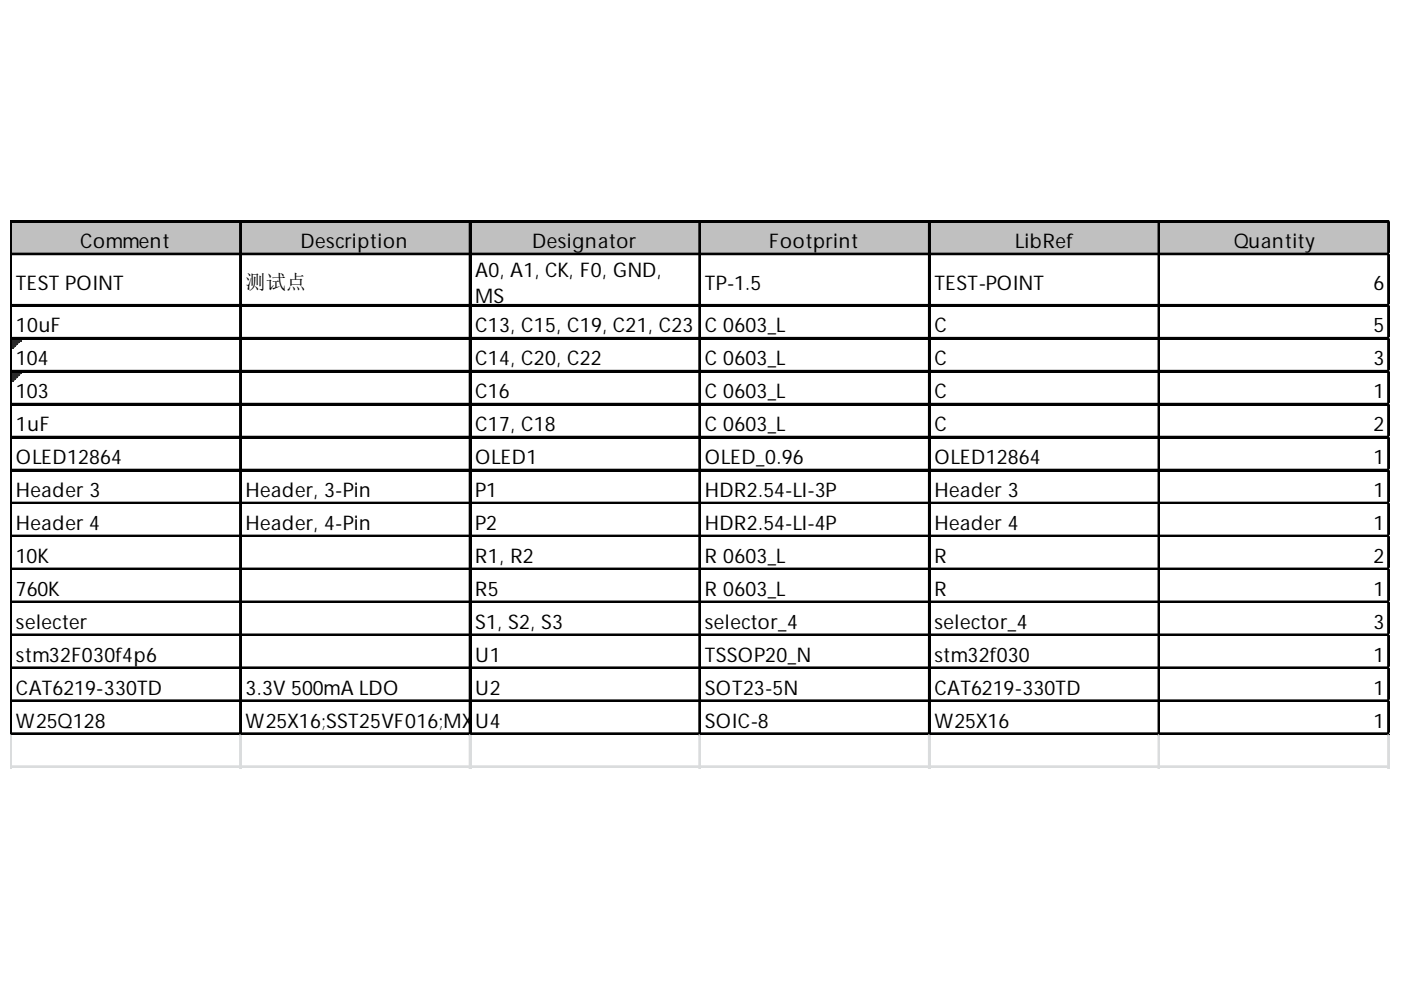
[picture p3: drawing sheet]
<svg xmlns="http://www.w3.org/2000/svg" width="297mm" height="210mm" viewBox="0 0 297 210" stroke-linecap="round" stroke-linejoin="round" font-family="sans-serif">
<defs><g id="words">
<g font-size="4.3">
<text x="17" y="52.5">Comment</text>
<text x="63.7" y="52.5">Description</text>
<text x="112.8" y="52.5">Designator</text>
<text x="163" y="52.5">Footprint</text>
<text x="215.2" y="52.5">LibRef</text>
<text x="261.6" y="52.5">Quantity</text>
<text x="100.7" y="58.8">A0, A1, CK, F0, GND,</text>
<text x="3.4" y="61.5">TEST POINT</text>
<text x="52.1" y="61.3">测试点</text>
<text x="100.7" y="64.2">MS</text>
<text x="149.4" y="61.5">TP-1.5</text>
<text x="198.1" y="61.5">TEST-POINT</text>
<text x="291.2" y="61.5">6</text>
<text x="3.4" y="70.4">10uF</text>
<text x="100.7" y="70.4">C13, C15, C19, C21, C23</text>
<text x="149.4" y="70.4">C 0603_L</text>
<text x="198.1" y="70.4">C</text>
<text x="291.2" y="70.4">5</text>
<text x="3.4" y="77.4">104</text>
<text x="100.7" y="77.4">C14, C20, C22</text>
<text x="149.4" y="77.4">C 0603_L</text>
<text x="198.1" y="77.4">C</text>
<text x="291.2" y="77.4">3</text>
<text x="3.4" y="84.4">103</text>
<text x="100.7" y="84.4">C16</text>
<text x="149.4" y="84.4">C 0603_L</text>
<text x="198.1" y="84.4">C</text>
<text x="291.2" y="84.4">1</text>
<text x="3.4" y="91.4">1uF</text>
<text x="100.7" y="91.4">C17, C18</text>
<text x="149.4" y="91.4">C 0603_L</text>
<text x="198.1" y="91.4">C</text>
<text x="291.2" y="91.4">2</text>
<text x="3.4" y="98.4">OLED12864</text>
<text x="100.7" y="98.4">OLED1</text>
<text x="149.4" y="98.4">OLED_0.96</text>
<text x="198.1" y="98.4">OLED12864</text>
<text x="291.2" y="98.4">1</text>
<text x="3.4" y="105.3">Header 3</text>
<text x="52.1" y="105.3">Header, 3-Pin</text>
<text x="100.7" y="105.3">P1</text>
<text x="149.4" y="105.3">HDR2.54-LI-3P</text>
<text x="198.1" y="105.3">Header 3</text>
<text x="291.2" y="105.3">1</text>
<text x="3.4" y="112.3">Header 4</text>
<text x="52.1" y="112.3">Header, 4-Pin</text>
<text x="100.7" y="112.3">P2</text>
<text x="149.4" y="112.3">HDR2.54-LI-4P</text>
<text x="198.1" y="112.3">Header 4</text>
<text x="291.2" y="112.3">1</text>
<text x="3.4" y="119.3">10K</text>
<text x="100.7" y="119.3">R1, R2</text>
<text x="149.4" y="119.3">R 0603_L</text>
<text x="198.1" y="119.3">R</text>
<text x="291.2" y="119.3">2</text>
<text x="3.4" y="126.3">760K</text>
<text x="100.7" y="126.3">R5</text>
<text x="149.4" y="126.3">R 0603_L</text>
<text x="198.1" y="126.3">R</text>
<text x="291.2" y="126.3">1</text>
<text x="3.4" y="133.3">selecter</text>
<text x="100.7" y="133.3">S1, S2, S3</text>
<text x="149.4" y="133.3">selector_4</text>
<text x="198.1" y="133.3">selector_4</text>
<text x="291.2" y="133.3">3</text>
<text x="3.4" y="140.3">stm32F030f4p6</text>
<text x="100.7" y="140.3">U1</text>
<text x="149.4" y="140.3">TSSOP20_N</text>
<text x="198.1" y="140.3">stm32f030</text>
<text x="291.2" y="140.3">1</text>
<text x="3.4" y="147.3">CAT6219-330TD</text>
<text x="52.1" y="147.3">3.3V 500mA LDO</text>
<text x="100.7" y="147.3">U2</text>
<text x="149.4" y="147.3">SOT23-5N</text>
<text x="198.1" y="147.3">CAT6219-330TD</text>
<text x="291.2" y="147.3">1</text>
<text x="3.4" y="154.3">W25Q128</text>
<text x="52.1" y="154.3">W25X16;SST25VF016;MX</text>
<text x="100.3" y="154.3">25L1605</text>
<text x="100.7" y="154.3">U4</text>
<text x="149.4" y="154.3">SOIC-8</text>
<text x="198.1" y="154.3">W25X16</text>
<text x="291.2" y="154.3">1</text>
</g>
</g></defs>
<path d="M2.5 47.1h292.2v7.1h-292.2z" fill="#c0c0c0"/>
<path d="M2.6 72h1.9" fill="none" stroke="#008000" stroke-width=".39"/>
<path d="M2.6 72h1.9v.4h-1.9z" fill="#008000"/>
<path d="M2.6 72.4h1.5" fill="none" stroke="#008000" stroke-width=".39"/>
<path d="M2.6 72.4h1.5v.4h-1.5z" fill="#008000"/>
<path d="M2.6 72.8h1.2" fill="none" stroke="#008000" stroke-width=".39"/>
<path d="M2.6 72.8h1.2v.4h-1.2z" fill="#008000"/>
<path d="M2.6 73.2h.8" fill="none" stroke="#008000" stroke-width=".39"/>
<path d="M2.6 73.2h.8v.4h-.8z" fill="#008000"/>
<path d="M2.6 73.6h.4" fill="none" stroke="#008000" stroke-width=".39"/>
<path d="M2.6 73.6h.4v.3h-.4z" fill="#008000"/>
<path d="M2.6 79h1.9" fill="none" stroke="#008000" stroke-width=".39"/>
<path d="M2.6 79h1.9v.4h-1.9z" fill="#008000"/>
<path d="M2.6 79.4h1.5" fill="none" stroke="#008000" stroke-width=".39"/>
<path d="M2.6 79.4h1.5v.4h-1.5z" fill="#008000"/>
<path d="M2.6 79.8h1.2" fill="none" stroke="#008000" stroke-width=".39"/>
<path d="M2.6 79.8h1.2v.4h-1.2z" fill="#008000"/>
<path d="M2.6 80.2h.8" fill="none" stroke="#008000" stroke-width=".39"/>
<path d="M2.6 80.2h.8v.3h-.8z" fill="#008000"/>
<path d="M2.6 80.5h.4" fill="none" stroke="#008000" stroke-width=".39"/>
<path d="M2.6 80.5h.4v.4h-.4z" fill="#008000"/>
<g fill="none" stroke="#000" stroke-width=".39">
<path d="M2.2 46.8v109.1M2.4 46.8v109.1M2.6 46.8h292.1M2.6 47h292.1M2.6 53.8h292.1M2.6 54h292.1M50.9 47.2v108.7M51.1 47.2v108.7M99.6 47.2v108.7M99.8 47.2v108.7M148.2 47.2v108.7M148.4 47.2v108.7"/>
<path d="M196.9 47.2v108.7M197.1 47.2v108.7M245.6 47.2v108.7M245.8 47.2v108.7M294.3 47.2v108.7M294.5 47.2v108.7M2.6 64.6h292.1M2.6 64.8h292.1M2.6 71.6h292.1M2.6 71.8h292.1M2.6 78.6h292.1M2.6 78.8h292.1"/>
<path d="M2.6 85.6h292.1M2.6 85.8h292.1M2.6 92.6h292.1M2.6 92.8h292.1M2.6 99.6h292.1M2.6 99.8h292.1M2.6 106.6h292.1M2.6 106.8h292.1M2.6 113.5h292.1M2.6 113.7h292.1M2.6 120.5h292.1M2.6 120.7h292.1"/>
<path d="M2.6 127.5h292.1M2.6 127.7h292.1M2.6 134.5h292.1M2.6 134.7h292.1M2.6 141.5h292.1M2.6 141.7h292.1M2.6 148.5h292.1M2.6 148.7h292.1M2.6 155.5h292.1M2.6 155.7h292.1"/>
</g>
<g fill="none" stroke="#dadcdd" stroke-width=".39">
<path d="M294.7 46.8h.1M2.2 155.9v7M2.4 155.9v7M50.9 155.9v7M51.1 155.9v7M99.6 155.9v7M99.8 155.9v7M148.2 155.9v7M148.4 155.9v7M196.9 155.9v7M197.1 155.9v7M245.6 155.9v7"/>
<path d="M245.8 155.9v7M294.3 155.9v7M294.5 155.9v7"/>
</g>
<path d="M294.7 46.8v.4z" fill="#dadcdd"/>
<path d="M294.7 53.8h.1" fill="none" stroke="#dadcdd" stroke-width=".39"/>
<path d="M294.7 53.8v.4z" fill="#dadcdd"/>
<path d="M294.7 64.6h.1" fill="none" stroke="#dadcdd" stroke-width=".39"/>
<path d="M294.7 64.6v.4z" fill="#dadcdd"/>
<path d="M294.7 71.6h.1" fill="none" stroke="#dadcdd" stroke-width=".39"/>
<path d="M294.7 71.6v.4z" fill="#dadcdd"/>
<path d="M294.7 78.6h.1" fill="none" stroke="#dadcdd" stroke-width=".39"/>
<path d="M294.7 78.6v.4z" fill="#dadcdd"/>
<path d="M294.7 85.6h.1" fill="none" stroke="#dadcdd" stroke-width=".39"/>
<path d="M294.7 85.6v.4z" fill="#dadcdd"/>
<path d="M294.7 92.6h.1" fill="none" stroke="#dadcdd" stroke-width=".39"/>
<path d="M294.7 92.6v.4z" fill="#dadcdd"/>
<path d="M294.7 99.6h.1" fill="none" stroke="#dadcdd" stroke-width=".39"/>
<path d="M294.7 99.6v.4z" fill="#dadcdd"/>
<path d="M294.7 106.6h.1" fill="none" stroke="#dadcdd" stroke-width=".39"/>
<path d="M294.7 106.6v.3z" fill="#dadcdd"/>
<path d="M294.7 113.5h.1" fill="none" stroke="#dadcdd" stroke-width=".39"/>
<path d="M294.7 113.5v.4z" fill="#dadcdd"/>
<path d="M294.7 120.5h.1" fill="none" stroke="#dadcdd" stroke-width=".39"/>
<path d="M294.7 120.5v.4z" fill="#dadcdd"/>
<path d="M294.7 127.5h.1" fill="none" stroke="#dadcdd" stroke-width=".39"/>
<path d="M294.7 127.5v.4z" fill="#dadcdd"/>
<path d="M294.7 134.5h.1" fill="none" stroke="#dadcdd" stroke-width=".39"/>
<path d="M294.7 134.5v.4z" fill="#dadcdd"/>
<path d="M294.7 141.5h.1" fill="none" stroke="#dadcdd" stroke-width=".39"/>
<path d="M294.7 141.5v.4z" fill="#dadcdd"/>
<path d="M294.7 148.5h.1" fill="none" stroke="#dadcdd" stroke-width=".39"/>
<path d="M294.7 148.5v.4z" fill="#dadcdd"/>
<path d="M294.7 155.5h.1" fill="none" stroke="#dadcdd" stroke-width=".39"/>
<path d="M294.7 155.5v.4z" fill="#dadcdd"/>
<path d="M2.2 162.5h292.5M2.2 162.7h292.5" fill="none" stroke="#dadcdd" stroke-width=".39"/>
<use href="#words"/>
</svg>
